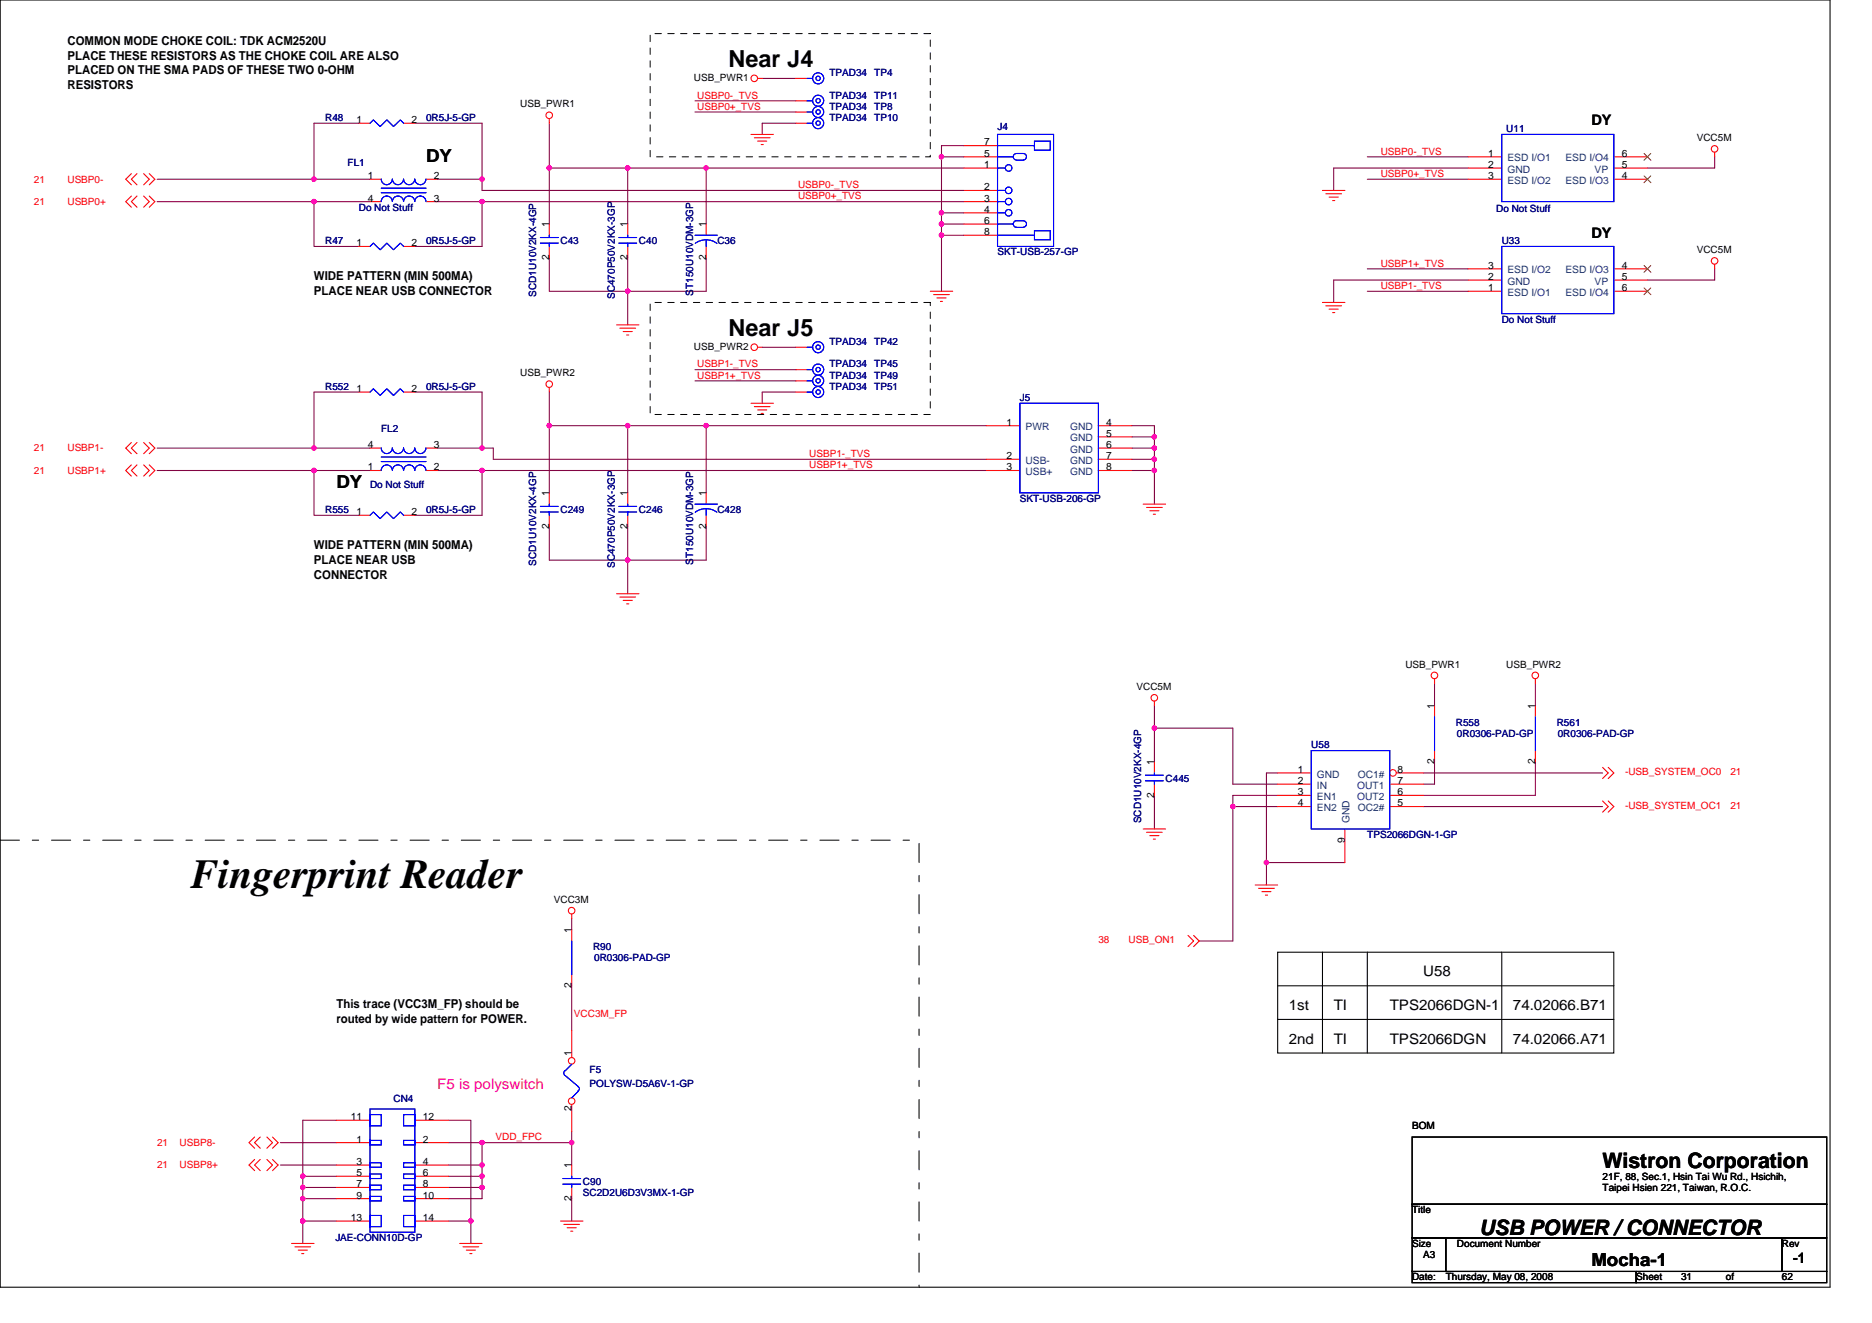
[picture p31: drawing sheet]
<svg xmlns="http://www.w3.org/2000/svg" width="297mm" height="210mm" viewBox="0 0 297 210" stroke-linecap="round" stroke-linejoin="round" font-family="sans-serif">
<defs><g id="words">
<text font-size="6.6" x="30.3" y="141">Fingerprint Reader</text>
<g font-size="3.7">
<text x="115.6" y="10.6">Near J4</text>
<text x="115.6" y="53.3">Near J5</text>
</g>
<g font-size="3.4">
<text x="254.3" y="185.4">Wistron Corporation</text>
<text x="234.7" y="196">USB POWER / CONNECTOR</text>
</g>
<g font-size="2.8">
<text x="67.6" y="25.8">DY</text>
<text x="53.4" y="77.5">DY</text>
<text x="252.5" y="200.9">Mocha-1</text>
</g>
<g font-size="2.3">
<text x="252.5" y="19.9">DY</text>
<text x="252.5" y="37.7">DY</text>
<text x="225.8" y="155">U58</text>
<text x="204.5" y="160.3">1st</text>
<text x="211.6" y="160.3">TI</text>
<text x="220.5" y="160.3">TPS2066DGN-1</text>
<text x="240.1" y="160.3">74.02066.B71</text>
<text x="204.5" y="165.7">2nd</text>
<text x="211.6" y="165.7">TI</text>
<text x="220.5" y="165.7">TPS2066DGN</text>
<text x="240.1" y="165.7">74.02066.A71</text>
<text x="284.5" y="200.4">-1</text>
</g>
<text font-size="2.3" fill="#ff0080" x="69.4" y="172.8">F5 is polyswitch</text>
<g font-size="1.9">
<text x="10.7" y="7.2">COMMON MODE CHOKE COIL: TDK ACM2520U</text>
<text x="10.7" y="9.5">PLACE THESE RESISTORS AS THE CHOKE COIL ARE ALSO</text>
<text x="10.7" y="11.8">PLACED ON THE SMA PADS OF THESE TWO 0-OHM</text>
<text x="10.7" y="14.1">RESISTORS</text>
<text x="49.8" y="44.5">WIDE PATTERN (MIN 500MA)</text>
<text x="49.8" y="46.8">PLACE NEAR USB CONNECTOR</text>
<text x="49.8" y="87.2">WIDE PATTERN (MIN 500MA)</text>
<text x="49.8" y="89.5">PLACE NEAR USB</text>
<text x="49.8" y="91.8">CONNECTOR</text>
<text x="53.4" y="160.1">This trace (VCC3M_FP) should be</text>
<text x="53.4" y="162.4">routed by wide pattern for POWER.</text>
</g>
<g font-size="1.6">
<text x="82.5" y="17.1">USB_PWR1</text>
<text x="110.1" y="12.8">USB_PWR1</text>
<text x="56.6" y="19.5">1</text>
<text x="65.3" y="19.5">2</text>
<text x="156.1" y="23.1">7</text>
<text x="269.2" y="22.4">VCC5M</text>
<text x="58.4" y="28.4">1</text>
<text x="68.9" y="28.4">2</text>
<text x="156.1" y="24.9">5</text>
<text x="156.1" y="26.6">1</text>
<text x="236.2" y="24.9">1</text>
<text x="236.2" y="26.6">2</text>
<text x="236.2" y="28.4">3</text>
<text x="257.3" y="26.6">5</text>
<text x="257.3" y="28.4">4</text>
<text x="257.3" y="24.9">6</text>
<text x="58.4" y="32">4</text>
<text x="68.9" y="32">3</text>
<text x="156.1" y="30.2">2</text>
<text x="156.1" y="32">3</text>
<text x="156.1" y="33.8">4</text>
<text x="156.1" y="35.5">6</text>
<text x="56.6" y="39.1">1</text>
<text x="65.3" y="39.1">2</text>
<text x="87.1" y="41.3" transform="rotate(-90 87.1 41.3)">2</text>
<text x="87.1" y="36.1" transform="rotate(-90 87.1 36.1)">1</text>
<text x="99.6" y="41.3" transform="rotate(-90 99.6 41.3)">2</text>
<text x="99.6" y="36.1" transform="rotate(-90 99.6 36.1)">1</text>
<text x="112" y="41.3" transform="rotate(-90 112 41.3)">2</text>
<text x="112" y="36.1" transform="rotate(-90 112 36.1)">1</text>
<text x="156.1" y="37.3">8</text>
<text x="269.2" y="40.2">VCC5M</text>
<text x="236.2" y="46.2">1</text>
<text x="236.2" y="44.4">2</text>
<text x="236.2" y="42.7">3</text>
<text x="257.3" y="44.4">5</text>
<text x="257.3" y="42.7">4</text>
<text x="257.3" y="46.2">6</text>
<text x="82.5" y="59.7">USB_PWR2</text>
<text x="110.1" y="55.5">USB_PWR2</text>
<text x="56.6" y="62.2">1</text>
<text x="65.3" y="62.2">2</text>
<text x="58.4" y="71.1">4</text>
<text x="68.9" y="71.1">3</text>
<text x="159.7" y="67.5">1</text>
<text x="175.5" y="67.5">4</text>
<text x="175.5" y="69.3">5</text>
<text x="175.5" y="71.1">6</text>
<text x="58.4" y="74.7">1</text>
<text x="68.9" y="74.7">2</text>
<text x="159.7" y="72.9">2</text>
<text x="159.7" y="74.7">3</text>
<text x="175.5" y="72.9">7</text>
<text x="175.5" y="74.7">8</text>
<text x="56.6" y="81.8">1</text>
<text x="65.3" y="81.8">2</text>
<text x="87.1" y="83.9" transform="rotate(-90 87.1 83.9)">2</text>
<text x="87.1" y="78.8" transform="rotate(-90 87.1 78.8)">1</text>
<text x="99.6" y="83.9" transform="rotate(-90 99.6 83.9)">2</text>
<text x="99.6" y="78.8" transform="rotate(-90 99.6 78.8)">1</text>
<text x="112" y="83.9" transform="rotate(-90 112 83.9)">2</text>
<text x="112" y="78.8" transform="rotate(-90 112 78.8)">1</text>
<text x="223" y="106">USB_PWR1</text>
<text x="239" y="106">USB_PWR2</text>
<text x="180.3" y="109.5">VCC5M</text>
<text x="227.6" y="112.5" transform="rotate(-90 227.6 112.5)">1</text>
<text x="243.6" y="112.5" transform="rotate(-90 243.6 112.5)">1</text>
<text x="183.2" y="121.4" transform="rotate(-90 183.2 121.4)">1</text>
<text x="205.9" y="124.4">2</text>
<text x="205.9" y="122.7">1</text>
<text x="221.8" y="122.7">8</text>
<text x="221.8" y="124.4">7</text>
<text x="227.6" y="121.3" transform="rotate(-90 227.6 121.3)">2</text>
<text x="243.6" y="121.3" transform="rotate(-90 243.6 121.3)">2</text>
<text x="183.2" y="126.6" transform="rotate(-90 183.2 126.6)">2</text>
<text x="205.9" y="126.2">3</text>
<text x="205.9" y="128">4</text>
<text x="221.8" y="128">5</text>
<text x="221.8" y="126.2">6</text>
<text x="213.4" y="133.7" transform="rotate(-90 213.4 133.7)">9</text>
<text x="87.9" y="143.3">VCC3M</text>
<text x="90.7" y="148.1" transform="rotate(-90 90.7 148.1)">1</text>
<text x="90.7" y="156.8" transform="rotate(-90 90.7 156.8)">2</text>
<text x="90.7" y="167.7" transform="rotate(-90 90.7 167.7)">1</text>
<text x="55.7" y="177.8">11</text>
<text x="67.1" y="177.8">12</text>
<text x="90.7" y="176.4" transform="rotate(-90 90.7 176.4)">2</text>
<text x="224.1" y="179.2">BOM</text>
<text x="56.6" y="181.3">1</text>
<text x="56.6" y="184.9">3</text>
<text x="67.1" y="181.3">2</text>
<text x="67.1" y="184.9">4</text>
<text x="90.7" y="185.4" transform="rotate(-90 90.7 185.4)">1</text>
<text x="56.6" y="186.7">5</text>
<text x="56.6" y="188.4">7</text>
<text x="56.6" y="190.2">9</text>
<text x="67.1" y="186.7">6</text>
<text x="67.1" y="188.4">8</text>
<text x="67.1" y="190.2">10</text>
<text x="90.7" y="190.6" transform="rotate(-90 90.7 190.6)">2</text>
<text x="254.3" y="187.2">21F, 88, Sec.1, Hsin Tai Wu Rd., Hsichih,</text>
<text x="254.3" y="189">Taipei Hsien 221, Taiwan, R.O.C.</text>
<text x="55.7" y="193.8">13</text>
<text x="67.1" y="193.8">14</text>
<text x="224.1" y="192.6">Title</text>
<text x="224.1" y="197.9">Size</text>
<text x="231.2" y="197.9">Document Number</text>
<text x="282.7" y="197.9">Rev</text>
<text x="224.1" y="203.2">Date:</text>
<text x="225.8" y="199.7">A3</text>
<text x="229.4" y="203.2">Thursday, May 08, 2008</text>
<text x="259.6" y="203.2">Sheet</text>
<text x="266.7" y="203.2">31</text>
<text x="273.9" y="203.2">of</text>
<text x="282.7" y="203.2">62</text>
</g>
<g font-size="1.6" fill="#f00">
<text x="110.6" y="15.6">USBP0-_TVS</text>
<text x="110.6" y="17.4">USBP0+_TVS</text>
<text x="5.4" y="29">21</text>
<text x="10.7" y="29">USBP0-</text>
<text x="126.6" y="29.9">USBP0-_TVS</text>
<text x="219.1" y="24.5">USBP0-_TVS</text>
<text x="219.1" y="28.1">USBP0+_TVS</text>
<text x="5.4" y="32.5">21</text>
<text x="10.7" y="32.5">USBP0+</text>
<text x="126.6" y="31.6">USBP0+_TVS</text>
<text x="219.1" y="45.9">USBP1-_TVS</text>
<text x="219.1" y="42.3">USBP1+_TVS</text>
<text x="110.6" y="58.3">USBP1-_TVS</text>
<text x="110.6" y="60.1">USBP1+_TVS</text>
<text x="5.4" y="71.6">21</text>
<text x="10.7" y="71.6">USBP1-</text>
<text x="5.4" y="75.2">21</text>
<text x="10.7" y="75.2">USBP1+</text>
<text x="128.4" y="72.5">USBP1-_TVS</text>
<text x="128.4" y="74.3">USBP1+_TVS</text>
<text x="257.8" y="123">-USB_SYSTEM_OC0</text>
<text x="274.6" y="123">21</text>
<text x="257.8" y="128.4">-USB_SYSTEM_OC1</text>
<text x="274.6" y="128.4">21</text>
<text x="174.3" y="149.7">38</text>
<text x="179.1" y="149.7">USB_ON1</text>
<text x="91.1" y="161.4">VCC3M_FP</text>
<text x="24.9" y="181.9">21</text>
<text x="24.9" y="185.4">21</text>
<text x="28.5" y="181.9">USBP8-</text>
<text x="28.5" y="185.4">USBP8+</text>
<text x="78.6" y="181">VDD_FPC</text>
</g>
<g font-size="1.6" fill="#000080">
<text x="131.6" y="15.6">TPAD34</text>
<text x="131.6" y="17.4">TPAD34</text>
<text x="131.6" y="12.1">TPAD34</text>
<text x="138.7" y="15.6">TP11</text>
<text x="138.7" y="17.4">TP8</text>
<text x="138.7" y="12.1">TP4</text>
<text x="51.6" y="19.2">R48</text>
<text x="67.6" y="19.2">0R5J-5-GP</text>
<text x="131.6" y="19.2">TPAD34</text>
<text x="138.7" y="19.2">TP10</text>
<text x="158.3" y="20.6">J4</text>
<text x="239" y="21">U11</text>
<text x="55.2" y="26.3">FL1</text>
<text x="56.9" y="33.4">Do Not Stuff</text>
<text x="237.4" y="33.6">Do Not Stuff</text>
<text x="51.6" y="38.8">R47</text>
<text x="67.6" y="38.8">0R5J-5-GP</text>
<text x="88.9" y="38.8">C43</text>
<text x="101.4" y="38.8">C40</text>
<text x="113.8" y="38.8">C36</text>
<text x="158.3" y="40.5">SKT-USB-257-GP</text>
<text x="238.3" y="38.8">U33</text>
<text x="85.1" y="47.1" transform="rotate(-90 85.1 47.1)">SCD1U10V2KX-4GP</text>
<text x="97.5" y="47.5" transform="rotate(-90 97.5 47.5)">SC470P50V2KX-3GP</text>
<text x="110" y="46.9" transform="rotate(-90 110 46.9)">ST150U10VDM-3GP</text>
<text x="238.3" y="51.2">Do Not Stuff</text>
<text x="131.6" y="54.8">TPAD34</text>
<text x="131.6" y="58.3">TPAD34</text>
<text x="138.7" y="54.8">TP42</text>
<text x="138.7" y="58.3">TP45</text>
<text x="51.6" y="61.9">R552</text>
<text x="67.6" y="61.9">0R5J-5-GP</text>
<text x="131.6" y="61.9">TPAD34</text>
<text x="131.6" y="60.1">TPAD34</text>
<text x="138.7" y="61.9">TP51</text>
<text x="138.7" y="60.1">TP49</text>
<text x="161.8" y="63.6">J5</text>
<text x="60.5" y="68.6">FL2</text>
<text x="58.7" y="77.5">Do Not Stuff</text>
<text x="51.6" y="81.4">R555</text>
<text x="67.6" y="81.4">0R5J-5-GP</text>
<text x="88.9" y="81.4">C249</text>
<text x="101.4" y="81.4">C246</text>
<text x="113.8" y="81.4">C428</text>
<text x="161.8" y="79.7">SKT-USB-206-GP</text>
<text x="85.1" y="89.8" transform="rotate(-90 85.1 89.8)">SCD1U10V2KX-4GP</text>
<text x="110" y="89.6" transform="rotate(-90 110 89.6)">ST150U10VDM-3GP</text>
<text x="97.5" y="90.1" transform="rotate(-90 97.5 90.1)">SC470P50V2KX-3GP</text>
<text x="208.1" y="118.8">U58</text>
<text x="231" y="115.2">R558</text>
<text x="231.2" y="117">0R0306-PAD-GP</text>
<text x="247" y="115.2">R561</text>
<text x="247.2" y="117">0R0306-PAD-GP</text>
<text x="185" y="124.1">C445</text>
<text x="181.1" y="130.7" transform="rotate(-90 181.1 130.7)">SCD1U10V2KX-4GP</text>
<text x="217" y="133">TPS2066DGN-1-GP</text>
<text x="94.1" y="150.8">R90</text>
<text x="94.3" y="152.5">0R0306-PAD-GP</text>
<text x="93.6" y="170.3">F5</text>
<text x="93.6" y="172.5">POLYSW-D5A6V-1-GP</text>
<text x="62.4" y="174.9">CN4</text>
<text x="92.5" y="188.1">C90</text>
<text x="92.5" y="189.9">SC2D2U6D3V3MX-1-GP</text>
<text x="53.2" y="197">JAE-CONN10D-GP</text>
</g>
<g font-size="1.6" fill="#004080">
<text x="239.2" y="25.6">ESD I/O1</text>
<text x="239.2" y="27.4">GND</text>
<text x="239.2" y="29.2">ESD I/O2</text>
<text x="248.4" y="29.2">ESD I/O3</text>
<text x="248.4" y="25.6">ESD I/O4</text>
<text x="253" y="27.4">VP</text>
<text x="239.2" y="46.9">ESD I/O1</text>
<text x="239.2" y="45.2">GND</text>
<text x="239.2" y="43.4">ESD I/O2</text>
<text x="248.4" y="43.4">ESD I/O3</text>
<text x="248.4" y="46.9">ESD I/O4</text>
<text x="253" y="45.2">VP</text>
<text x="162.7" y="68.3">PWR</text>
<text x="169.8" y="68.3">GND</text>
<text x="169.8" y="70.1">GND</text>
<text x="169.8" y="71.8">GND</text>
<text x="162.7" y="73.6">USB-</text>
<text x="162.7" y="75.4">USB+</text>
<text x="169.8" y="73.6">GND</text>
<text x="169.8" y="75.4">GND</text>
<text x="209" y="125.2">IN</text>
<text x="209" y="123.4">GND</text>
<text x="215.3" y="125.2">OUT1</text>
<text x="215.4" y="123.4">OC1#</text>
<text x="209" y="127">EN1</text>
<text x="209" y="128.7">EN2</text>
<text x="214.1" y="130.7" transform="rotate(-90 214.1 130.7)">GND</text>
<text x="215.3" y="127">OUT2</text>
<text x="215.4" y="128.7">OC2#</text>
</g>
</g></defs>
<g fill="none" stroke="#000" stroke-width=".17">
<path d="M0 0h290.4v204.3h-290.4zM202.7 151.1h53.4v16h-53.4zM202.7 156.5h53.4M209.8 151.1v16M217 151.1v16M238.3 151.1v16M202.7 161.8h53.4M224.1 180.5h65.8v10.6h-65.8zM224.1 191.1h65.8v5.4h-65.8zM224.1 196.5h5.3v5.3h-5.3zM229.4 196.5h53.3v5.3h-53.3zM282.7 196.5h7.2v5.3h-7.2z"/>
<path d="M224.1 201.8h35.5v1.8h-35.5zM259.6 201.8h30.3v1.8h-30.3z"/>
</g>
<g fill="none" stroke="#800040" stroke-width=".17">
<path d="M56.9 19.6h-7.1v8.8M65.8 19.6h10.7v8.8M87.2 19.6v7.1M110.3 16h16M110.3 17.8h16M120.9 12.4h5.4M126.3 19.6h-5.4v1.7M24.9 28.4h24.9M24.9 32h24.9v7.1h7.1M49.8 28.4h8.9M49.8 32h8.9M69.4 32h7.1"/>
<path d="M69.4 28.4h7.1M76.5 28.4v1.8h76.4M76.5 32v7.1h-10.7M76.5 32h76.4M87.2 26.7v8.9M87.2 26.7h12.4v8.9M99.6 26.7h12.5v8.9M112.1 26.7h40.8M149.4 33.8v1.8h3.5M149.4 35.6v1.7h3.5M149.4 37.3v8.9M149.4 33.8h3.5"/>
<path d="M149.4 24.9v8.9M152.9 23.1h-3.5v1.8h3.5M217 24.9h16M217 28.4h16M233 26.7h-21.4v3.5M272.1 24.9v1.8h-10.7M87.2 40.9v5.3h12.4M99.6 40.9v5.3M99.6 46.2v5.4M110.3 58.7h16M112.1 40.9v5.3h-12.5M120.9 55.1h5.4"/>
<path d="M217 46.2h16M217 42.7h16M233 44.4h-21.4v3.6M272.1 42.7v1.7h-10.7M24.9 71.1h24.9M24.9 74.7h24.9v7.1h7.1M49.8 71.1h8.9M49.8 74.7h8.9M56.9 62.2h-7.1v8.9M65.8 62.2h10.7v8.9M69.4 71.1h7.1M69.4 74.7h7.1"/>
<path d="M76.5 74.7v7.1h-10.7M76.5 71.1h1.8v1.8h78.2M76.5 74.7h80M87.2 62.2v5.4M87.2 67.6v10.6M87.2 67.6h12.4v10.6M99.6 67.6h12.5v10.6M110.3 60.5h16M112.1 67.6h44.4M126.3 62.2h-5.4v1.8M179.6 67.6h3.6v1.7h-3.6M179.6 72.9h3.6"/>
<path d="M179.6 74.7h3.6M183.2 74.7v5.3M183.2 71.1v1.8M183.2 72.9v1.8M183.2 69.3v1.8h-3.6M87.2 83.6v5.3h12.4M99.6 88.9v5.3M99.6 83.6v5.3M112.1 83.6v5.3h-12.5M183.2 115.6v5.3M183.2 112v3.6h12.4v8.9h7.1M227.6 108.5v3.5"/>
<path d="M243.6 108.5v3.5M183.2 126.2v5.4M195.6 128h7.1M195.6 128v21.4h-5.3M201 136.9v3.6M201 136.9h12.4M202.7 126.2h-7.1v1.8M202.7 122.7h-1.7v14.2M225.8 128h28.5M225.8 122.7h28.5M227.6 120.9v3.6h-1.8M243.6 120.9v5.3h-17.8"/>
<path d="M90.7 145.8v1.8M90.7 156.5v7.1M53.4 177.8h-5.4v8.9M71.2 177.8h3.5v16M90.7 179.6v1.8M44.5 181.4h8.9M44.5 184.9h8.9M48 188.5v1.7M48 193.8v3.6M48 186.7h5.4M48 188.5h5.4M48 190.2h5.4"/>
<path d="M48 190.2v3.6h5.4M48 186.7v1.8M71.2 186.7h5.3M71.2 184.9h5.3M71.2 181.4h5.3M71.2 188.5h5.3M71.2 193.8h3.5M74.7 193.8v3.6M76.5 181.4h14.2M76.5 188.5v1.7h-5.3M76.5 184.9v1.8M76.5 181.4v3.5"/>
<path d="M76.5 186.7v1.8M90.7 181.4v3.5M90.7 190.2v3.6"/>
</g>
<g fill="#f0f" stroke="#f0f" stroke-width=".17">
<circle cx="112" cy="26.7" r=".35"/>
<circle cx="87.1" cy="26.7" r=".35"/>
<circle cx="99.6" cy="26.7" r=".35"/>
<circle cx="76.5" cy="32" r=".35"/>
<circle cx="76.5" cy="28.4" r=".35"/>
<circle cx="49.8" cy="28.4" r=".35"/>
<circle cx="49.8" cy="32" r=".35"/>
<circle cx="112" cy="67.6" r=".35"/>
<circle cx="49.8" cy="71.1" r=".35"/>
<circle cx="87.1" cy="67.6" r=".35"/>
<circle cx="49.8" cy="74.7" r=".35"/>
<circle cx="99.6" cy="67.6" r=".35"/>
<circle cx="183.2" cy="115.6" r=".35"/>
<circle cx="195.6" cy="128" r=".35"/>
<circle cx="76.5" cy="71.1" r=".35"/>
<circle cx="99.6" cy="88.9" r=".35"/>
<circle cx="149.4" cy="37.3" r=".35"/>
<circle cx="200.9" cy="136.9" r=".35"/>
<circle cx="149.4" cy="24.9" r=".35"/>
<circle cx="99.6" cy="46.2" r=".35"/>
<circle cx="183.2" cy="69.3" r=".35"/>
<circle cx="183.2" cy="72.9" r=".35"/>
<circle cx="183.2" cy="71.1" r=".35"/>
<circle cx="183.2" cy="74.7" r=".35"/>
<circle cx="90.7" cy="181.3" r=".35"/>
<circle cx="76.5" cy="181.3" r=".35"/>
<circle cx="76.5" cy="188.5" r=".35"/>
<circle cx="76.5" cy="184.9" r=".35"/>
<circle cx="48" cy="188.5" r=".35"/>
<circle cx="48" cy="190.2" r=".35"/>
<circle cx="48" cy="193.8" r=".35"/>
<circle cx="76.5" cy="186.7" r=".35"/>
<circle cx="76.5" cy="74.7" r=".35"/>
<circle cx="74.7" cy="193.8" r=".35"/>
<circle cx="48" cy="186.7" r=".35"/>
<circle cx="149.4" cy="33.8" r=".35"/>
<circle cx="149.4" cy="35.5" r=".35"/>
</g>
<g fill="none" stroke="#f00" stroke-width=".17">
<path d="M87.2 18.8v.8M120.2 12.4h.7M126.3 16h1.8M126.3 17.8h1.8M126.3 12.4h1.8M20.8 27.6l-.8 .8 .8 .9M20.8 31.1l-.8 .9 .8 .9M21.7 31.1l-.9 .9 .9 .9M21.7 27.6l-.9 .8 .9 .9M22.8 27.6l.9 .8-.9 .9M22.8 31.1l.9 .9-.9 .9M23.7 27.6l.9 .8-.9 .9"/>
<path d="M23.7 31.1l.9 .9-.9 .9M58.7 32h1.8M58.7 28.4h1.8M67.6 32h1.8M67.6 28.4h1.8M112.1 35.6v1.7M112.1 39.1v1.8M119.2 21.3h3.5M119.7 21.9h2.5M120.2 22.4h1.5M120.8 22.9h.3M152.9 24.9h5.4"/>
<path d="M152.9 26.7h5.4M152.9 30.2h5.4M152.9 32h5.4M152.9 33.8h5.4M152.9 35.6h5.4M152.9 23.1h5.4M152.9 37.3h5.4M209.8 30.2h3.6M210.4 30.8h2.5M210.9 31.3h1.4M211.5 31.8h.3M272.1 24.2v.7"/>
<path d="M97.8 51.6h3.6M98.4 52.1h2.5M98.9 52.6h1.4M99.4 53.2h.4M120.2 55.1h.7M126.3 55.1h1.8M147.6 46.2h3.6M148.1 46.8h2.5M148.7 47.3h1.4M149.2 47.8h.4M209.8 48h3.6M210.4 48.5h2.5"/>
<path d="M210.9 49.1h1.4M211.5 49.6h.3M233 46.2h5.3M233 44.4h5.3M233 42.7h5.3M256.1 46.2h5.3M256.1 44.4h5.3M256.1 42.7h5.3M272.1 42v.7M20.8 70.2l-.8 .9 .8 .9M20.8 73.8l-.8 .9 .8 .9M21.7 70.2l-.9 .9 .9 .9"/>
<path d="M21.7 73.8l-.9 .9 .9 .9M22.8 70.2l.9 .9-.9 .9M22.8 73.8l.9 .9-.9 .9M23.7 70.2l.9 .9-.9 .9M23.7 73.8l.9 .9-.9 .9M56.9 62.2h1.8M64 62.2h1.8M87.2 78.2v1.8M87.2 61.5v.7M99.6 78.2v1.8M112.1 78.2v1.8M119.2 64h3.5"/>
<path d="M119.7 64.5h2.5M120.2 65.1h1.5M120.8 65.6h.3M87.2 81.8v1.8M97.8 94.2h3.6M98.4 94.8h2.5M98.9 95.3h1.4M99.4 95.8h.4M99.6 81.8v1.8M112.1 81.8v1.8M181.4 80h3.6M181.9 80.5h2.5"/>
<path d="M182.5 81.1h1.4M183 81.6h.3M183.2 111.3v.7M227.6 107.7v.8M227.6 112v1.8M227.6 119.1v1.8M243.6 107.7v.8M243.6 112v1.8M243.6 119.1v1.8M181.4 131.6h3.6M181.9 132.1h2.5M182.5 132.6h1.4"/>
<path d="M183 133.2h.3M183.2 120.9v1.8M183.2 124.5v1.7M254.3 121.8l.9 .9-.9 .9M254.3 127.1l.9 .9-.9 .9M255.2 121.8l.9 .9-.9 .9M255.2 127.1l.9 .9-.9 .9M90.7 145.1v.7M188.5 148.5l.9 .9-.9 .8M189.4 148.5l.9 .9-.9 .8M199.2 140.5h3.5M199.7 141h2.5"/>
<path d="M200.2 141.5h1.5M200.8 142.1h.3M40.4 180.5l-.9 .9 .9 .8M40.4 184l-.9 .9 .9 .9M41.3 180.5l-.9 .9 .9 .8M41.3 184l-.9 .9 .9 .9M42.4 180.5l.8 .9-.8 .8M42.4 184l.8 .9-.8 .9M43.2 180.5l.9 .9-.9 .8M43.2 184l.9 .9-.9 .9M46.3 197.4h3.5M46.8 197.9h2.5"/>
<path d="M47.3 198.4h1.5M47.9 199h.3M72.9 197.4h3.6M73.5 197.9h2.5M74 198.4h1.4M74.5 199h.4M88.9 193.8h3.6M89.5 194.3h2.5M90 194.9h1.4M90.5 195.4h.4M90.7 184.9v1.8M90.7 188.5v1.7"/>
<circle cx="87.1" cy="18.3" r=".52"/>
<circle cx="119.7" cy="12.4" r=".52"/>
<circle cx="272.1" cy="23.6" r=".52"/>
<circle cx="119.7" cy="55.1" r=".52"/>
<circle cx="272.1" cy="41.4" r=".52"/>
<circle cx="87.1" cy="61" r=".52"/>
<circle cx="183.2" cy="110.8" r=".52"/>
<circle cx="227.6" cy="107.2" r=".52"/>
<circle cx="243.6" cy="107.2" r=".52"/>
<circle cx="90.7" cy="144.5" r=".52"/>
</g>
<path d="M103.2 5.3h44.4v19.6h-44.4zM103.2 48h44.4v17.8h-44.4z" fill="none" stroke="#000" stroke-width=".16" stroke-dasharray="1 1 1 1 1 1 1 1"/>
<path d="M0 133.3h145.8v71" fill="none" stroke="#000" stroke-width=".16" stroke-dasharray="3 2 1 2"/>
<g fill="none" stroke="#00f" stroke-width=".17">
<path d="M128.1 16h.8M128.1 17.8h.8M128.1 12.4h.8M60.5 29.9h7.1M60.5 28.4a.88 .88 0 0 0 .9 .9 .88 .88 0 0 0 .8-.9M60.5 30.6h7.1M62.2 32a.88 .88 0 0 0-.8-.9 .88 .88 0 0 0-.9 .9M62.3 28.4a.88 .88 0 0 0 .8 .9 .88 .88 0 0 0 .9-.9M64 32a.88 .88 0 0 0-.9-.9 .88 .88 0 0 0-.8 .9M64 28.4a.88 .88 0 0 0 .9 .9 .88 .88 0 0 0 .9-.9 .89 .89 0 0 0 .9 .9 .89 .89 0 0 0 .9-.9M67.6 32a.89 .89 0 0 0-.9-.9 .89 .89 0 0 0-.9 .9 .88 .88 0 0 0-.9-.9 .88 .88 0 0 0-.9 .9M110.3 37.3h3.5"/>
<path d="M110.3 38.6a2.86 2.86 0 0 1 3.4 0M112.1 38.1v1M158.3 21.3h8.9v17.8h-8.9zM158.3 23.1h5.8M158.3 37.3h5.8M158.3 26.7h1.2M158.3 33.8h1.2M158.3 32h1.2M158.3 30.2h1.2M158.3 24.9h2.5M158.3 35.6h2.5M161.3 25.4a.52 .52 0 0 1-.5-.5 .52 .52 0 0 1 .5-.5h1.1a.52 .52 0 0 1 .5 .5 .52 .52 0 0 1-.6 .5"/>
<path d="M161.3 36.1a.52 .52 0 0 1-.5-.6 .52 .52 0 0 1 .5-.5h1.1a.52 .52 0 0 1 .5 .6 .52 .52 0 0 1-.6 .5M161.3 25.4h1.1M161.3 36.1h1.1M164.1 22.4h2.5v1.4h-2.5zM164.1 36.6h2.5v1.5h-2.5zM238.3 39.1h17.8v10.7h-17.8zM128.1 55.1h.8M58.7 62.2l.5-.5 1.1 1.1 1.1-1.1 1 1.1 1.1-1.1 .5 .5M85.7 81.3h2.9M85.7 80.4h2.9M87.2 80v.4M87.2 81.3v.5"/>
<path d="M98.2 80.4h2.8M98.2 81.3h2.8M99.6 80v.4M99.6 81.3v.5M110.3 80h3.5M110.3 81.3a2.86 2.86 0 0 1 3.4 0M112.1 80.7v1.1M227.6 113.8v5.3M243.6 113.8v5.3M181.8 123.9h2.8M181.8 123h2.8M183.2 122.7v.3"/>
<path d="M183.2 123.9v.6M89.3 187h2.8M89.3 187.9h2.8M90.7 186.7v.3M90.7 187.9v.6"/>
<circle cx="129.8" cy="16" r=".35"/>
<circle cx="129.8" cy="17.8" r=".35"/>
<circle cx="129.8" cy="12.4" r=".35"/>
<circle cx="129.8" cy="16" r=".88"/>
<circle cx="129.8" cy="17.8" r=".88"/>
<circle cx="129.8" cy="12.4" r=".88"/>
<circle cx="160" cy="30.2" r=".52"/>
<circle cx="160" cy="33.8" r=".52"/>
<circle cx="160" cy="32" r=".52"/>
<circle cx="160" cy="26.7" r=".52"/>
<circle cx="129.8" cy="55.1" r=".35"/>
<circle cx="129.8" cy="55.1" r=".88"/>
</g>
<path d="M260.9 42.1l1.1 1.1M260.9 45.7l1.1 1.1M261.9 42.1l-1 1.1M261.9 45.7l-1 1.1" fill="none" stroke="#804000" stroke-width=".16"/>
<circle cx="90.7" cy="168.4" r=".52" fill="#fff" stroke="#f00" stroke-width=".17"/>
<path d="M90.7 163.6v4.3" fill="none" stroke="#f00" stroke-width=".17"/>
<circle cx="90.7" cy="174.8" r=".52" fill="#fff" stroke="#f00" stroke-width=".17"/>
<g fill="none" stroke="#f00" stroke-width=".17">
<path d="M56.9 19.6h1.8M64 19.6h1.8M126.3 19.6h1.8M56.9 39.1h1.8M64 39.1h1.8M87.2 35.6v1.7M87.2 39.1v1.8M99.6 35.6v1.7M99.6 39.1v1.8M233 24.9h5.3M233 26.7h5.3M233 28.4h5.3"/>
<path d="M256.1 24.9h5.3M256.1 26.7h5.3M256.1 28.4h5.3M126.3 58.7h1.8M58.7 74.7h1.8M58.7 71.1h1.8M67.6 74.7h1.8M67.6 71.1h1.8M126.3 62.2h1.8M126.3 60.5h1.8M156.5 74.7h5.3M156.5 67.6h5.3"/>
<path d="M156.5 72.9h5.3M174.3 74.7h5.3M174.3 71.1h5.3M174.3 67.6h5.3M174.3 72.9h5.3M174.3 69.3h5.3M56.9 81.8h1.8M64 81.8h1.8M202.7 126.2h5.4M202.7 124.5h5.4M202.7 122.7h5.4M202.7 128h5.4"/>
<path d="M220.5 126.2h5.3M220.5 124.5h5.3M220.5 128h5.3M90.7 147.6v1.8M90.7 154.7v1.8M53.4 177.8h5.3M65.8 177.8h5.4M90.7 175.3v4.3M53.4 181.4h5.3M53.4 184.9h5.3M53.4 186.7h5.3M53.4 188.5h5.3"/>
<path d="M53.4 190.2h5.3M53.4 193.8h5.3M65.8 181.4h5.4M65.8 184.9h5.4M65.8 186.7h5.4M65.8 188.5h5.4M65.8 190.2h5.4M65.8 193.8h5.4"/>
</g>
<g fill="none" stroke="#00f" stroke-width=".17">
<path d="M58.7 19.6l.5-.6 1.1 1.1 1.1-1.1 1 1.1 1.1-1.1 .5 .6M128.1 19.6h.8M58.7 39.1l.5-.5 1.1 1 1.1-1 1 1 1.1-1 .5 .5M85.7 38.6h2.9M85.7 37.7h2.9M87.2 37.3v.4M87.2 38.6v.5M98.2 37.7h2.8M98.2 38.6h2.8M99.6 37.3v.4M99.6 38.6v.5M238.3 21.3h17.8v10.7h-17.8z"/>
<path d="M128.1 58.7h.8M60.5 73.3h7.1M60.5 72.5h7.1M60.5 74.7a.88 .88 0 0 1 .9-.9 .88 .88 0 0 1 .8 .9M60.5 71.1a.88 .88 0 0 0 .9 .9 .88 .88 0 0 0 .8-.9M62.3 74.7a.88 .88 0 0 1 .8-.9 .88 .88 0 0 1 .9 .9M62.3 71.1a.88 .88 0 0 0 .8 .9 .88 .88 0 0 0 .9-.9M64 71.1a.88 .88 0 0 0 .9 .9 .88 .88 0 0 0 .9-.9 .89 .89 0 0 0 .9 .9 .89 .89 0 0 0 .9-.9M64 74.7a.88 .88 0 0 1 .9-.9 .88 .88 0 0 1 .9 .9 .89 .89 0 0 1 .9-.9 .89 .89 0 0 1 .9 .9M128.1 62.2h.8M128.1 60.5h.8M161.8 64h12.5v14.2h-12.5z"/>
<path d="M58.7 81.8l.5-.5 1.1 1 1.1-1 1 1 1.1-1 .5 .5M90.7 149.4v5.3M58.7 176.9h1.8v1.8h-1.8zM58.7 176h7.1v19.6h-7.1zM64 176.9h1.8v1.8h-1.8zM89.6 169.9a.56 .56 0 0 0 0 .8M89.7 170.7l2.1 1.8M90.7 168.9l-1 1.1M91.7 172.5l.2 .3-.2 .3M91.8 173.2l-1.1 1M58.7 181h1.8v.7h-1.8zM58.7 184.6h1.8v.7h-1.8z"/>
<path d="M58.7 186.3h1.8v.7h-1.8zM58.7 188.1h1.8v.7h-1.8zM58.7 189.9h1.8v.7h-1.8zM58.7 192.9h1.8v1.8h-1.8zM64 181h1.8v.7h-1.8zM64 184.6h1.8v.7h-1.8zM64 186.3h1.8v.7h-1.8zM64 188.1h1.8v.7h-1.8zM64 189.9h1.8v.7h-1.8zM64 192.9h1.8v1.8h-1.8z"/>
<circle cx="129.8" cy="19.5" r=".35"/>
<circle cx="129.8" cy="19.5" r=".88"/>
<circle cx="129.8" cy="58.7" r=".35"/>
<circle cx="129.8" cy="58.7" r=".88"/>
<circle cx="129.8" cy="60.4" r=".35"/>
<circle cx="129.8" cy="62.2" r=".35"/>
<circle cx="129.8" cy="62.2" r=".88"/>
<circle cx="129.8" cy="60.4" r=".88"/>
</g>
<path d="M260.9 27.9l1.1 1.1M260.9 24.4l1.1 1M261.9 27.9l-1 1.1M261.9 24.4l-1 1" fill="none" stroke="#804000" stroke-width=".16"/>
<circle cx="221" cy="122.7" r=".52" fill="#fff" stroke="#f00" stroke-width=".17"/>
<path d="M213.4 131.6v5.3M221.6 122.7h4.2" fill="none" stroke="#f00" stroke-width=".17"/>
<path d="M208.1 119.1h12.4v12.5h-12.4z" fill="none" stroke="#00f" stroke-width=".17"/>
<g fill="#f0f" stroke="#f0f" stroke-width=".17">
<circle cx="112" cy="26.7" r=".35"/>
<circle cx="87.1" cy="26.7" r=".35"/>
<circle cx="99.6" cy="26.7" r=".35"/>
<circle cx="76.5" cy="32" r=".35"/>
<circle cx="76.5" cy="28.4" r=".35"/>
<circle cx="49.8" cy="28.4" r=".35"/>
<circle cx="49.8" cy="32" r=".35"/>
<circle cx="112" cy="67.6" r=".35"/>
<circle cx="49.8" cy="71.1" r=".35"/>
<circle cx="87.1" cy="67.6" r=".35"/>
<circle cx="49.8" cy="74.7" r=".35"/>
<circle cx="99.6" cy="67.6" r=".35"/>
<circle cx="183.2" cy="115.6" r=".35"/>
<circle cx="195.6" cy="128" r=".35"/>
<circle cx="76.5" cy="71.1" r=".35"/>
<circle cx="99.6" cy="88.9" r=".35"/>
<circle cx="149.4" cy="37.3" r=".35"/>
<circle cx="200.9" cy="136.9" r=".35"/>
<circle cx="149.4" cy="24.9" r=".35"/>
<circle cx="99.6" cy="46.2" r=".35"/>
<circle cx="183.2" cy="69.3" r=".35"/>
<circle cx="183.2" cy="72.9" r=".35"/>
<circle cx="183.2" cy="71.1" r=".35"/>
<circle cx="183.2" cy="74.7" r=".35"/>
<circle cx="90.7" cy="181.3" r=".35"/>
<circle cx="76.5" cy="181.3" r=".35"/>
<circle cx="76.5" cy="188.5" r=".35"/>
<circle cx="76.5" cy="184.9" r=".35"/>
<circle cx="48" cy="188.5" r=".35"/>
<circle cx="48" cy="190.2" r=".35"/>
<circle cx="48" cy="193.8" r=".35"/>
<circle cx="76.5" cy="186.7" r=".35"/>
<circle cx="76.5" cy="74.7" r=".35"/>
<circle cx="74.7" cy="193.8" r=".35"/>
<circle cx="48" cy="186.7" r=".35"/>
<circle cx="149.4" cy="33.8" r=".35"/>
<circle cx="149.4" cy="35.5" r=".35"/>
</g>
<use href="#words"/>
</svg>
